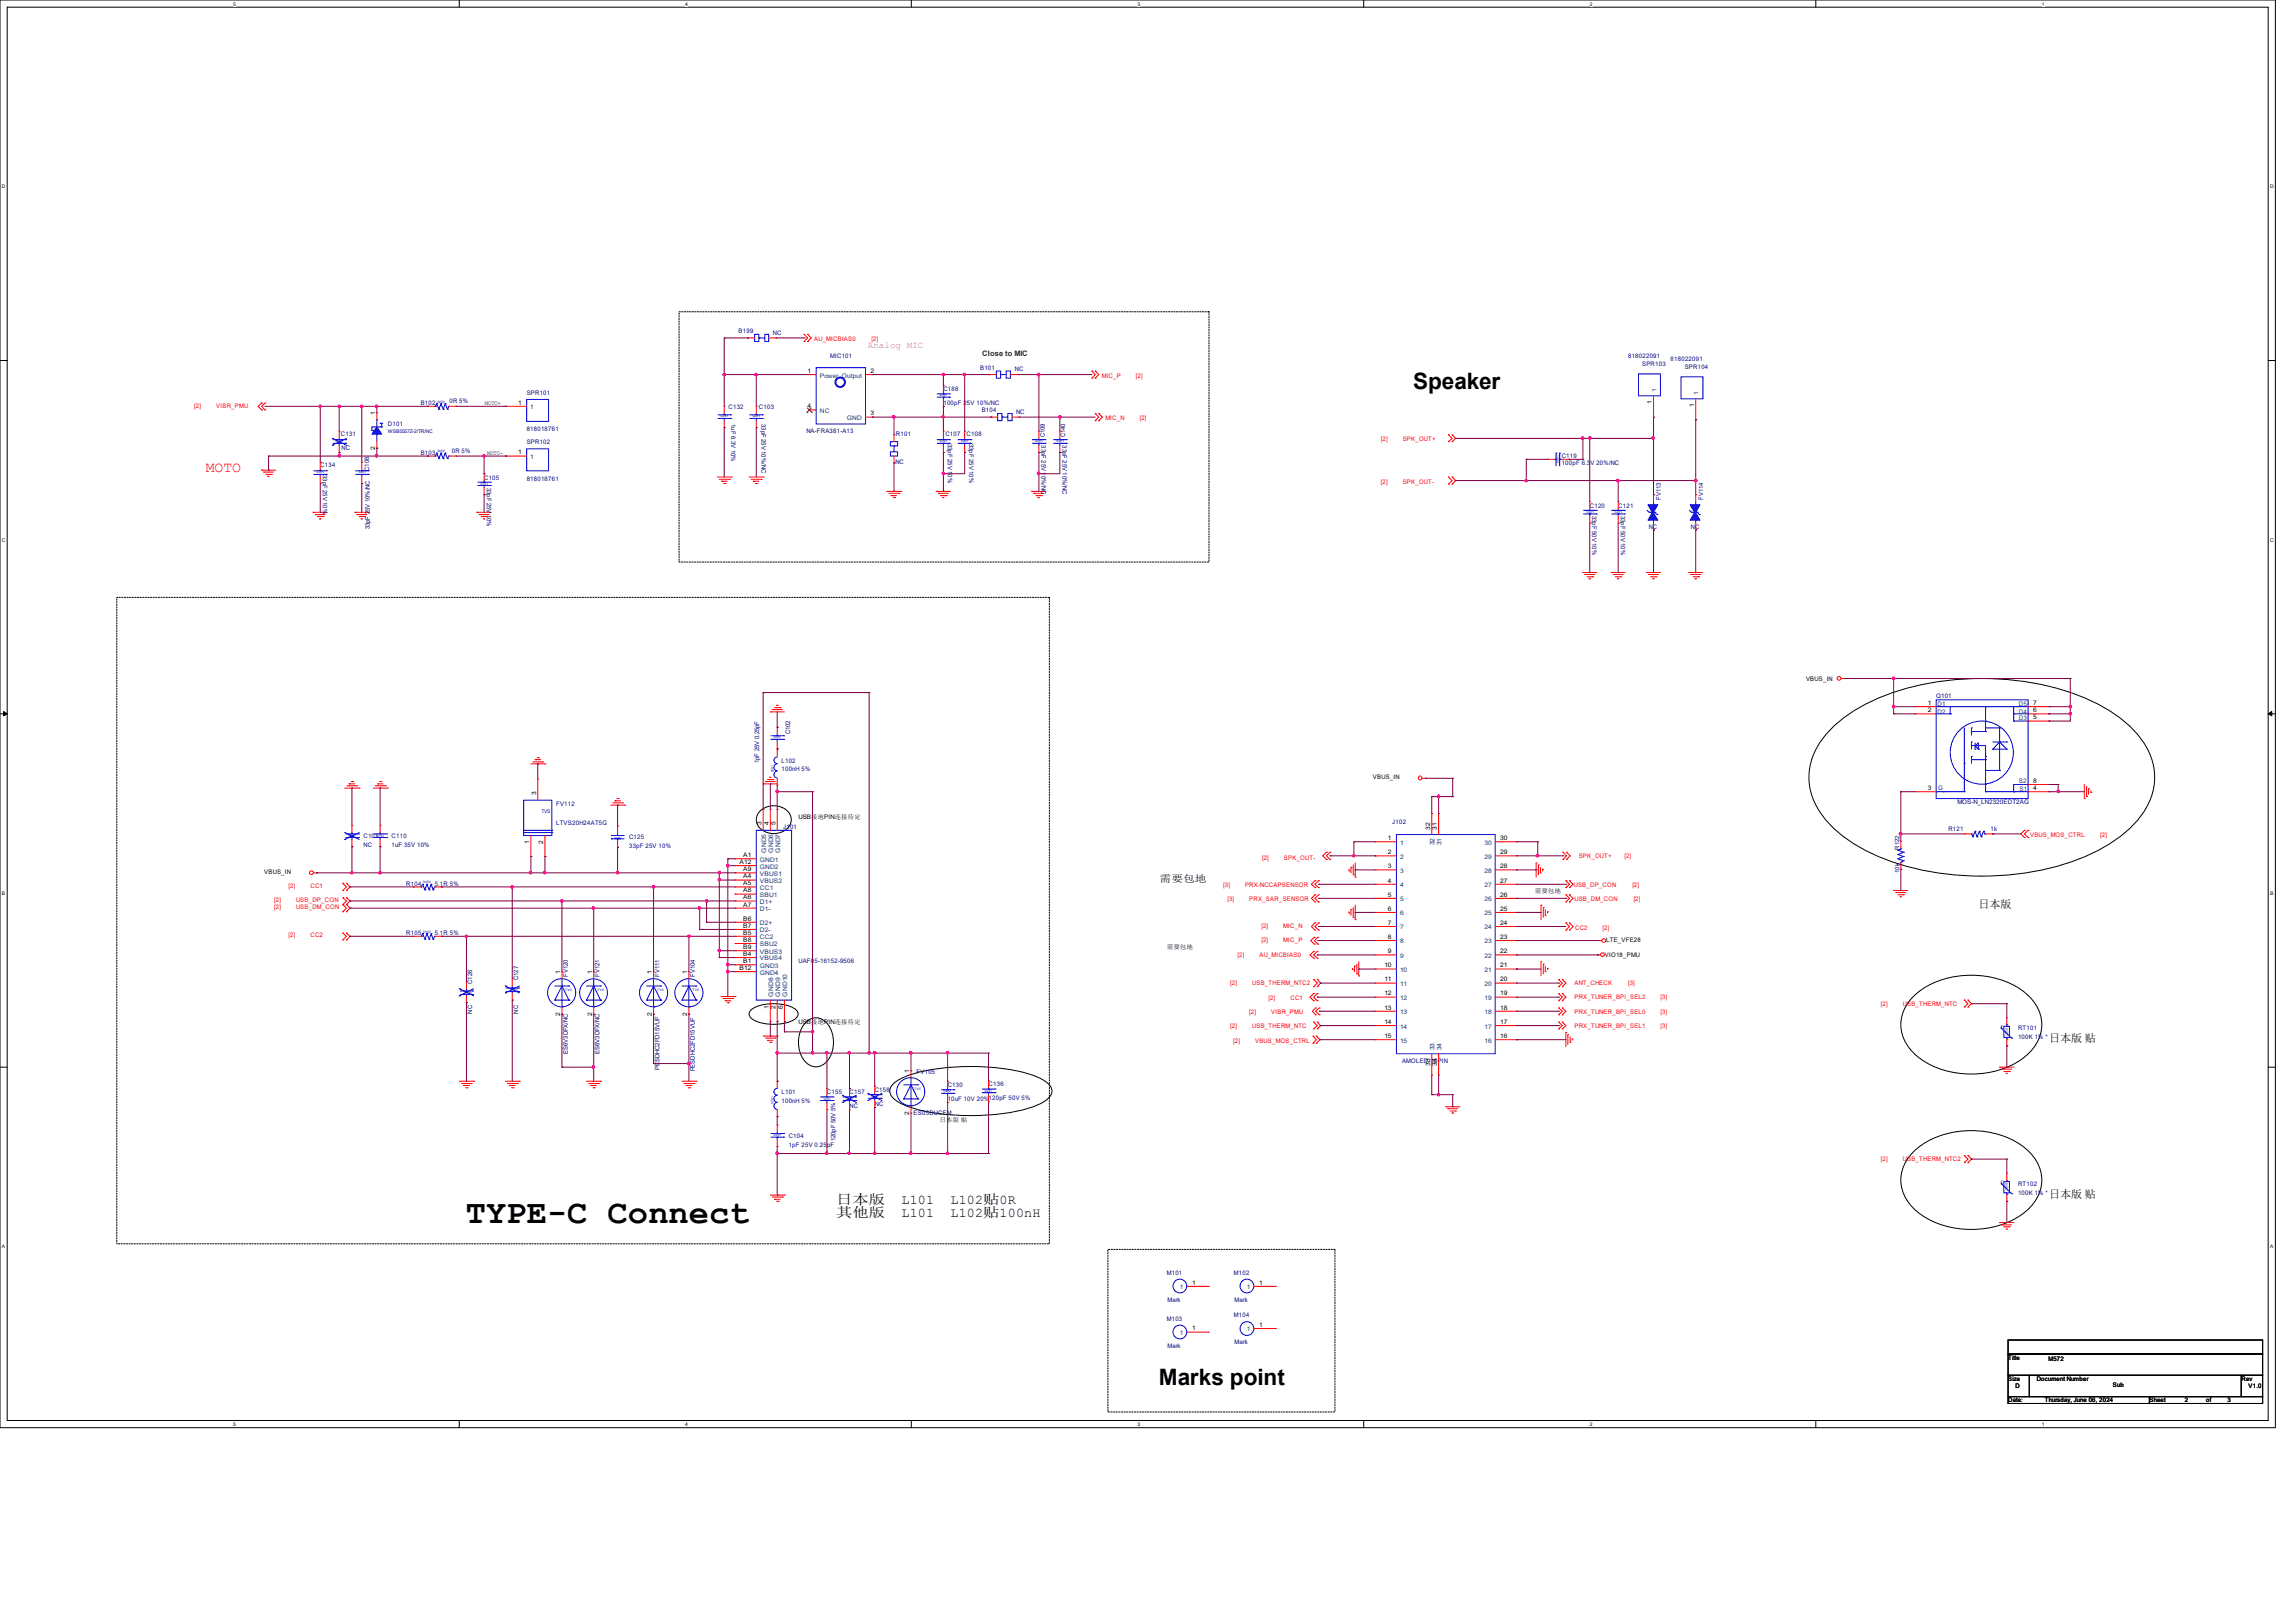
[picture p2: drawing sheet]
<svg xmlns="http://www.w3.org/2000/svg" width="297mm" height="210mm" viewBox="0 0 297 210" stroke-linecap="round" stroke-linejoin="round" font-family="sans-serif">
<defs><g id="words">
<text font-size="4.4" x="60.3" y="158.2">TYPE-C Connect</text>
<g font-size="2.9">
<text x="182.9" y="50.3">Speaker</text>
<text x="150" y="179.2">Marks point</text>
</g>
<text font-size="1.9" fill="#f00" x="26.6" y="61">MOTO</text>
<g font-size="1.7">
<text x="108.2" y="155.7">日本版</text>
<text x="116.7" y="155.7">L101</text>
<text x="123" y="155.7">L102贴0R</text>
<text x="108.2" y="157.5">其他版</text>
<text x="116.7" y="157.5">L101</text>
<text x="123" y="157.5">L102贴100nH</text>
</g>
<g font-size="1.4">
<text x="256" y="117.5">日本版</text>
<text x="265.2" y="134.9">日本版 贴</text>
<text x="265.2" y="155">日本版 贴</text>
</g>
<text font-size="1.3" x="150.1" y="114.1">需要包地</text>
<text font-size="1.2" fill="#f0f" x="112.3" y="45.1">Analog MIC</text>
<text font-size="1" fill="#008000" x="127.1" y="46.1">Close to MIC</text>
<g font-size=".8" fill="#000080">
<text x="95.6" y="43.1">B199</text>
<text x="100" y="43.3">NC</text>
<text x="107.4" y="46.3">MIC101</text>
<text x="126.8" y="47.9">B101</text>
<text x="210.7" y="46.3">818022091</text>
<text x="212.5" y="47.4">SPR103</text>
<text x="216.2" y="46.7">818022091</text>
<text x="218" y="47.8">SPR104</text>
<text x="54.4" y="52.4">B102</text>
<text x="58.2" y="52.2">0R 5%</text>
<text x="68.2" y="51.1">SPR101</text>
<text x="94.3" y="52.9">C132</text>
<text x="98.2" y="52.9">C103</text>
<text x="122.1" y="50.6">C188</text>
<text x="122.1" y="52.4">100pF 25V 10%/NC</text>
<text x="127" y="53.3">B104</text>
<text x="131.3" y="48">NC</text>
<text x="131.5" y="53.5">NC</text>
<text x="44.1" y="56.5">C131</text>
<text x="44.2" y="58.3">NC</text>
<text x="50.2" y="55.1">D101</text>
<text x="54.4" y="58.8">B103</text>
<text x="58.5" y="58.7">0R 5%</text>
<text x="68.2" y="55.8">818018761</text>
<text x="68.2" y="57.5">SPR102</text>
<text x="94.6" y="54.9" transform="rotate(90 94.6 54.9)">1uF 6.3V 10%</text>
<text x="98.5" y="54.9" transform="rotate(90 98.5 54.9)">33pF 25V 10%/NC</text>
<text x="104.4" y="56.1">NA-FRA381-A13</text>
<text x="116" y="56.4">R101</text>
<text x="122.3" y="56.4">C107</text>
<text x="122.7" y="57.4" transform="rotate(90 122.7 57.4)">33pF 25V 10%</text>
<text x="125.1" y="56.4">C108</text>
<text x="125.4" y="57.4" transform="rotate(90 125.4 57.4)">33pF 25V 10%</text>
<text x="134.8" y="57.6" transform="rotate(90 134.8 57.6)">33pF 25V 10%/NC</text>
<text x="135.2" y="56.6" transform="rotate(-90 135.2 56.6)">C109</text>
<text x="137.5" y="57.6" transform="rotate(90 137.5 57.6)">33pF 25V 10%/NC</text>
<text x="137.8" y="56.6" transform="rotate(-90 137.8 56.6)">C140</text>
<text x="202.1" y="59.3">C119</text>
<text x="41.4" y="60.4">C134</text>
<text x="41.8" y="61.5" transform="rotate(90 41.8 61.5)">33pF 25V 10%</text>
<text x="47.8" y="60.9" transform="rotate(-90 47.8 60.9)">C106</text>
<text x="62.7" y="62.1">C105</text>
<text x="63" y="63.1" transform="rotate(90 63 63.1)">33pF 25V 10%</text>
<text x="68.2" y="62.2">818018761</text>
<text x="115.9" y="60">NC</text>
<text x="202.1" y="60.2">100pF 6.3V 20%/NC</text>
<text x="205.8" y="65.7">C120</text>
<text x="209.4" y="65.7">C121</text>
<text x="214.9" y="64.7" transform="rotate(-90 214.9 64.7)">FV113</text>
<text x="220.4" y="64.7" transform="rotate(-90 220.4 64.7)">FV114</text>
<text x="47.9" y="68.5" transform="rotate(-90 47.9 68.5)">33pF 25V 10%/NC</text>
<text x="206.1" y="66.8" transform="rotate(90 206.1 66.8)">33pF 50V 10%</text>
<text x="209.8" y="66.8" transform="rotate(90 209.8 66.8)">33pF 50V 10%</text>
<text x="213.4" y="68.5">NC</text>
<text x="218.8" y="68.5">NC</text>
<text x="102.3" y="95" transform="rotate(-90 102.3 95)">C102</text>
<text x="250.6" y="90.4">Q101</text>
<text x="98.3" y="98.8" transform="rotate(-90 98.3 98.8)">1pF 25V 0.25pF</text>
<text x="101.1" y="98.7">L102</text>
<text x="101.1" y="99.8">100nH 5%</text>
<text x="72" y="104.3">FV112</text>
<text x="72" y="106.8">LTVS20H24AT5G</text>
<text x="101.4" y="107.2">J101</text>
<text x="180.2" y="106.7">J102</text>
<text x="252.1" y="107.6">R121</text>
<text x="253.3" y="104.1">MOS-N_LN2320EDT2AG</text>
<text x="257.6" y="107.5">1k</text>
<text x="47" y="108.5">C101</text>
<text x="47" y="109.6">NC</text>
<text x="50.7" y="108.5">C110</text>
<text x="50.7" y="109.6">1uF 35V 10%</text>
<text x="81.4" y="108.6">C125</text>
<text x="81.4" y="109.7">33pF 25V 10%</text>
<text x="245.8" y="113" transform="rotate(-90 245.8 113)">10k</text>
<text x="245.8" y="109.9" transform="rotate(-90 245.8 109.9)">R122</text>
<text x="52.6" y="114.6">R104</text>
<text x="56.3" y="114.6">5.1R 5%</text>
<text x="52.6" y="121">R105</text>
<text x="56.3" y="121">5.1R 5%</text>
<text x="103.3" y="124.7">UAF05-16152-9506</text>
<text x="61.1" y="131.2" transform="rotate(-90 61.1 131.2)">NC</text>
<text x="61.1" y="127.3" transform="rotate(-90 61.1 127.3)">C126</text>
<text x="67.1" y="131.2" transform="rotate(-90 67.1 131.2)">NC</text>
<text x="67.1" y="126.8" transform="rotate(-90 67.1 126.8)">C127</text>
<text x="73.5" y="126.4" transform="rotate(-90 73.5 126.4)">FV120</text>
<text x="77.6" y="126.4" transform="rotate(-90 77.6 126.4)">FV121</text>
<text x="85.3" y="126.4" transform="rotate(-90 85.3 126.4)">FV111</text>
<text x="89.9" y="126.4" transform="rotate(-90 89.9 126.4)">FV104</text>
<text x="73.5" y="136.4" transform="rotate(-90 73.5 136.4)">ES6V3DFX/NC</text>
<text x="77.6" y="136.4" transform="rotate(-90 77.6 136.4)">ES6V3DFX/NC</text>
<text x="181.4" y="137.5">AMOLED-30PIN</text>
<text x="261.2" y="133.3">RT101</text>
<text x="261.2" y="134.4">100K 1% *</text>
<text x="85.3" y="138.5" transform="rotate(-90 85.3 138.5)">PESDHC2FD15VUF</text>
<text x="89.9" y="138.6" transform="rotate(-90 89.9 138.6)">PESDHC2FD15VUF</text>
<text x="101.1" y="141.6">L101</text>
<text x="101.1" y="142.7">100nH 5%</text>
<text x="107" y="141.6">C155</text>
<text x="109.9" y="141.6">C157</text>
<text x="109.9" y="143.4">NC</text>
<text x="113.2" y="141.3">C158</text>
<text x="113.2" y="143.2">NC</text>
<text x="118.6" y="139">FV105</text>
<text x="122.6" y="140.7">C130</text>
<text x="122.6" y="142.5">10uF 10V 20%120pF 50V 5%</text>
<text x="127.9" y="140.6">C136</text>
<text x="102.1" y="147.3">C104</text>
<text x="102.1" y="148.4">1pF 25V 0.25pF</text>
<text x="108.1" y="147.7" transform="rotate(-90 108.1 147.7)">120pF 50V 5%</text>
<text x="118.2" y="144.2">ES05DUCFM</text>
<text x="261.2" y="153.5">RT102</text>
<text x="261.2" y="154.6">100K 1% *</text>
<text x="151" y="165">M101</text>
<text x="159.7" y="165">M102</text>
<text x="151" y="170.9">M103</text>
<text x="151.1" y="168.5">Mark</text>
<text x="159.7" y="170.5">M104</text>
<text x="159.8" y="168.5">Mark</text>
<text x="159.8" y="173.9">Mark</text>
<text x="151.1" y="174.4">Mark</text>
</g>
<g font-size=".8" fill="#f00">
<text x="105.4" y="44.1">AU_MICBIAS0</text>
<text x="112.8" y="44.1">[2]</text>
<text x="25.1" y="52.8">[2]</text>
<text x="28" y="52.8">VIBR_PMU</text>
<text x="142.6" y="48.9">MIC_P</text>
<text x="147" y="48.9">[2]</text>
<text x="143.1" y="54.4">MIC_N</text>
<text x="147.5" y="54.4">[2]</text>
<text x="178.7" y="57.1">[2]</text>
<text x="181.5" y="57.1">SPK_OUT+</text>
<text x="178.7" y="62.6">[2]</text>
<text x="181.5" y="62.6">SPK_OUT-</text>
<text x="163.3" y="111.3">[2]</text>
<text x="166.2" y="111.3">SPK_OUT-</text>
<text x="204.3" y="111">SPK_OUT+</text>
<text x="210.2" y="111">[2]</text>
<text x="262.7" y="108.3">VBUS_MOS_CTRL</text>
<text x="271.8" y="108.3">[2]</text>
<text x="35.5" y="116.7">[2]</text>
<text x="35.5" y="117.6">[2]</text>
<text x="37.3" y="114.9">[2]</text>
<text x="38.3" y="116.7">USB_DP_CON</text>
<text x="38.3" y="117.6">USB_DM_CON</text>
<text x="40.2" y="114.9">CC1</text>
<text x="158.3" y="114.7">[3]</text>
<text x="158.8" y="116.5">[3]</text>
<text x="161.1" y="114.7">PRX-NCCAPSENSOR</text>
<text x="161.7" y="116.5">PRX_SAR_SENSOR</text>
<text x="203.7" y="114.7">USB_DP_CON</text>
<text x="203.8" y="116.6">USB_DM_CON</text>
<text x="211.3" y="114.7">[2]</text>
<text x="211.4" y="116.6">[2]</text>
<text x="37.3" y="121.3">[2]</text>
<text x="40.2" y="121.3">CC2</text>
<text x="160.2" y="123.8">[2]</text>
<text x="163" y="123.8">AU_MICBIAS0</text>
<text x="163.2" y="120.1">[2]</text>
<text x="163.2" y="121.9">[2]</text>
<text x="166.1" y="120.1">MIC_N</text>
<text x="166.1" y="121.9">MIC_P</text>
<text x="203.8" y="120.3">CC2</text>
<text x="207.4" y="120.3">[2]</text>
<text x="159.2" y="127.5">[2]</text>
<text x="161.7" y="131.3">[2]</text>
<text x="162.1" y="127.5">USB_THERM_NTC2</text>
<text x="164.2" y="129.5">[2]</text>
<text x="164.5" y="131.3">VIBR_PMU</text>
<text x="167" y="129.5">CC1</text>
<text x="203.8" y="127.5">ANT_CHECK</text>
<text x="203.8" y="129.3">PRX_TUNER_BPI_SEL2</text>
<text x="203.8" y="131.2">PRX_TUNER_BPI_SEL0</text>
<text x="210.7" y="127.5">[3]</text>
<text x="214.9" y="129.3">[3]</text>
<text x="214.9" y="131.2">[3]</text>
<text x="243.4" y="130.2">[2]</text>
<text x="246.3" y="130.2">USB_THERM_NTC</text>
<text x="159.2" y="133">[2]</text>
<text x="159.6" y="134.9">[2]</text>
<text x="162.1" y="133">USB_THERM_NTC</text>
<text x="162.4" y="134.9">VBUS_MOS_CTRL</text>
<text x="203.8" y="133">PRX_TUNER_BPI_SEL1</text>
<text x="214.9" y="133">[3]</text>
<text x="243.4" y="150.3">[2]</text>
<text x="246.3" y="150.3">USB_THERM_NTC2</text>
</g>
<g font-size=".8">
<text x="48.6" y="53.7" transform="rotate(-90 48.6 53.7)">1</text>
<text x="62.7" y="52.4">MOTO+</text>
<text x="67.1" y="52.4">1</text>
<text x="104.5" y="48.3">1</text>
<text x="104.5" y="52.8">4</text>
<text x="112.7" y="48.3">2</text>
<text x="112.7" y="53.8">3</text>
<text x="213.8" y="52.3" transform="rotate(-90 213.8 52.3)">1</text>
<text x="219.2" y="52.7" transform="rotate(-90 219.2 52.7)">1</text>
<text x="48.6" y="58.2" transform="rotate(-90 48.6 58.2)">2</text>
<text x="63" y="58.8">MOTO-</text>
<text x="67.1" y="58.8">1</text>
<text x="233.7" y="88.1">VBUS_IN</text>
<text x="249.5" y="92.2">2</text>
<text x="249.5" y="91.2">1</text>
<text x="263.1" y="91.2">7</text>
<text x="263.1" y="92.2">6</text>
<text x="263.1" y="93.1">5</text>
<text x="177.7" y="100.8">VBUS_IN</text>
<text x="263.1" y="101.3">8</text>
<text x="69.4" y="102.9" transform="rotate(-90 69.4 102.9)">3</text>
<text x="98.5" y="106.8" transform="rotate(-90 98.5 106.8)">3</text>
<text x="99.5" y="106.8" transform="rotate(-90 99.5 106.8)">4</text>
<text x="100.4" y="106.8" transform="rotate(-90 100.4 106.8)">5</text>
<text x="103.3" y="105.9">USB接地PIN连接待定</text>
<text x="185.1" y="107.4" transform="rotate(-90 185.1 107.4)">32</text>
<text x="186" y="107.4" transform="rotate(-90 186 107.4)">31</text>
<text x="249.5" y="102.2">3</text>
<text x="263.1" y="102.2">4</text>
<text x="34.2" y="113.1">VBUS_IN</text>
<text x="68.5" y="109.2" transform="rotate(-90 68.5 109.2)">1</text>
<text x="70.3" y="109.2" transform="rotate(-90 70.3 109.2)">2</text>
<text x="95.7" y="111.8">A12</text>
<text x="96.2" y="110.9">A1</text>
<text x="96.2" y="112.7">A9</text>
<text x="96.2" y="113.7">A4</text>
<text x="179.6" y="108.7">1</text>
<text x="179.6" y="110.5">2</text>
<text x="179.6" y="112.3">3</text>
<text x="194.1" y="112.3">28</text>
<text x="194.1" y="110.5">29</text>
<text x="194.1" y="108.7">30</text>
<text x="96.2" y="114.5">A5</text>
<text x="96.2" y="116.4">A6</text>
<text x="96.2" y="117.3">A7</text>
<text x="96.2" y="119.1">B6</text>
<text x="96.2" y="115.5">A8</text>
<text x="179.6" y="114.2">4</text>
<text x="179.6" y="116">5</text>
<text x="179.6" y="117.9">6</text>
<text x="179.6" y="119.7">7</text>
<text x="194.1" y="119.7">24</text>
<text x="194.1" y="117.9">25</text>
<text x="194.1" y="116">26</text>
<text x="194.1" y="114.2">27</text>
<text x="198.6" y="115.5">需要包地</text>
<text x="95.7" y="125.5">B12</text>
<text x="96.2" y="120.9">B5</text>
<text x="96.2" y="120.1">B7</text>
<text x="96.2" y="124.6">B1</text>
<text x="96.2" y="121.9">B8</text>
<text x="96.2" y="122.8">B9</text>
<text x="96.2" y="123.7">B4</text>
<text x="151" y="122.9">需要包地</text>
<text x="179.2" y="125.2">10</text>
<text x="179.6" y="121.5">8</text>
<text x="179.6" y="123.4">9</text>
<text x="194.1" y="125.2">21</text>
<text x="194.1" y="123.4">22</text>
<text x="194.1" y="121.5">23</text>
<text x="207.7" y="123.8">VIO18_PMU</text>
<text x="207.9" y="121.9">LTE_VFE28</text>
<text x="72.5" y="131.4" transform="rotate(-90 72.5 131.4)">2</text>
<text x="72.5" y="126" transform="rotate(-90 72.5 126)">1</text>
<text x="76.6" y="131.4" transform="rotate(-90 76.6 131.4)">2</text>
<text x="76.6" y="126" transform="rotate(-90 76.6 126)">1</text>
<text x="84.4" y="131.4" transform="rotate(-90 84.4 131.4)">2</text>
<text x="84.4" y="126" transform="rotate(-90 84.4 126)">1</text>
<text x="88.9" y="131.4" transform="rotate(-90 88.9 131.4)">2</text>
<text x="88.9" y="126" transform="rotate(-90 88.9 126)">1</text>
<text x="99.5" y="130.5" transform="rotate(-90 99.5 130.5)">1</text>
<text x="100.4" y="130.5" transform="rotate(-90 100.4 130.5)">2</text>
<text x="101.3" y="130.5" transform="rotate(-90 101.3 130.5)">6</text>
<text x="179.2" y="127">11</text>
<text x="179.2" y="128.8">12</text>
<text x="179.2" y="130.6">13</text>
<text x="194.1" y="130.6">18</text>
<text x="194.1" y="128.8">19</text>
<text x="194.1" y="127">20</text>
<text x="103.3" y="132.5">USB接地PIN连接待定</text>
<text x="179.2" y="132.5">14</text>
<text x="179.2" y="134.3">15</text>
<text x="185.1" y="137.9" transform="rotate(-90 185.1 137.9)">33</text>
<text x="186" y="137.9" transform="rotate(-90 186 137.9)">34</text>
<text x="194.1" y="134.3">16</text>
<text x="194.1" y="132.5">17</text>
<text x="117.7" y="138.8" transform="rotate(-90 117.7 138.8)">1</text>
<text x="117.7" y="144.2" transform="rotate(-90 117.7 144.2)">2</text>
<text x="121.6" y="145.2">日本版 贴</text>
<text x="154.3" y="166.2">1</text>
<text x="162.9" y="166.2">1</text>
<text x="154.3" y="172.2">1</text>
<text x="162.9" y="171.7">1</text>
<text x="259.9" y="176">Title</text>
<text x="259.9" y="178.7">Size</text>
<text x="260.8" y="179.6">D</text>
<text x="263.6" y="178.7">Document Number</text>
<text x="265.1" y="176.1">M572</text>
<text x="273.4" y="179.5">Sub</text>
<text x="290.1" y="178.7">Rev</text>
<text x="291" y="179.6">V1.0</text>
<text x="259.9" y="181.5">Date:</text>
<text x="264.6" y="181.5">Thursday, June 06, 2024</text>
<text x="278.2" y="181.5">Sheet</text>
<text x="282.8" y="181.5">2</text>
<text x="285.5" y="181.5">of</text>
<text x="288.3" y="181.5">3</text>
</g>
<g font-size=".8" fill="#004080">
<text x="68.6" y="53">1</text>
<text x="106.1" y="48.9">Power Output</text>
<text x="106.1" y="53.4">NC</text>
<text x="214.4" y="50.8" transform="rotate(-90 214.4 50.8)">1</text>
<text x="219.8" y="51.1" transform="rotate(-90 219.8 51.1)">1</text>
<text x="68.6" y="59.4">1</text>
<text x="109.6" y="54.4">GND</text>
<text x="250.7" y="92.3">D2</text>
<text x="250.7" y="91.4">D1</text>
<text x="261.3" y="91.3">D5</text>
<text x="261.3" y="92.3">D4</text>
<text x="261.3" y="93.1">D3</text>
<text x="261.3" y="101.3">S2</text>
<text x="250.8" y="102.2">G</text>
<text x="261.4" y="102.4">S1</text>
<text x="98.3" y="111.5">GND1</text>
<text x="98.3" y="112.4">GND2</text>
<text x="98.3" y="113.3">VBUS1</text>
<text x="99.1" y="110.3" transform="rotate(-90 99.1 110.3)">GND5</text>
<text x="100.1" y="110.3" transform="rotate(-90 100.1 110.3)">GND6</text>
<text x="101" y="110.3" transform="rotate(-90 101 110.3)">GND7</text>
<text x="181.2" y="109.3">1</text>
<text x="181.2" y="111.1">2</text>
<text x="181.2" y="112.9">3</text>
<text x="185.7" y="109.4" transform="rotate(-90 185.7 109.4)">32</text>
<text x="186.6" y="109.4" transform="rotate(-90 186.6 109.4)">31</text>
<text x="192.1" y="112.9">28</text>
<text x="192.1" y="111.1">29</text>
<text x="192.1" y="109.3">30</text>
<text x="98.3" y="115.1">CC1</text>
<text x="98.3" y="117">D1+</text>
<text x="98.3" y="117.9">D1-</text>
<text x="98.3" y="119.7">D2+</text>
<text x="98.3" y="116.1">SBU1</text>
<text x="98.3" y="114.3">VBUS2</text>
<text x="181.2" y="114.8">4</text>
<text x="181.2" y="116.6">5</text>
<text x="181.2" y="118.4">6</text>
<text x="192.1" y="118.4">25</text>
<text x="192.1" y="116.6">26</text>
<text x="192.1" y="114.8">27</text>
<text x="98.3" y="121.5">CC2</text>
<text x="98.3" y="120.6">D2-</text>
<text x="98.3" y="125.2">GND3</text>
<text x="98.3" y="122.5">SBU2</text>
<text x="98.3" y="123.4">VBUS3</text>
<text x="98.3" y="124.3">VBUS4</text>
<text x="181.2" y="120.3">7</text>
<text x="181.2" y="122.1">8</text>
<text x="181.2" y="123.9">9</text>
<text x="181.2" y="125.8">10</text>
<text x="192.1" y="125.8">21</text>
<text x="192.1" y="123.9">22</text>
<text x="192.1" y="122.1">23</text>
<text x="192.1" y="120.3">24</text>
<text x="98.3" y="126.1">GND4</text>
<text x="100.1" y="129" transform="rotate(-90 100.1 129)">GND8</text>
<text x="101" y="129" transform="rotate(-90 101 129)">GND9</text>
<text x="101.9" y="129" transform="rotate(-90 101.9 129)">GND10</text>
<text x="181.2" y="127.6">11</text>
<text x="181.2" y="129.4">12</text>
<text x="181.2" y="131.2">13</text>
<text x="192.1" y="131.2">18</text>
<text x="192.1" y="129.4">19</text>
<text x="192.1" y="127.6">20</text>
<text x="181.2" y="133.1">14</text>
<text x="181.2" y="134.9">15</text>
<text x="185.7" y="135.9" transform="rotate(-90 185.7 135.9)">33</text>
<text x="186.6" y="135.9" transform="rotate(-90 186.6 135.9)">34</text>
<text x="192.1" y="134.9">16</text>
<text x="192.1" y="133.1">17</text>
<text x="152.7" y="166.8">1</text>
<text x="161.4" y="166.8">1</text>
<text x="152.7" y="172.8">1</text>
<text x="161.4" y="172.3">1</text>
</g>
<g font-size=".6">
<text x="30.2" y=".7">5</text>
<text x="88.7" y=".7">4</text>
<text x="147.2" y=".7">3</text>
<text x="205.7" y=".7">2</text>
<text x="264.2" y=".7">1</text>
<text x=".3" y="24.4">D</text>
<text x="293.8" y="24.4">D</text>
<text x=".3" y="70.1">C</text>
<text x="293.8" y="70.1">C</text>
<text x=".3" y="115.8">B</text>
<text x="293.8" y="115.8">B</text>
<text x=".3" y="161.5">A</text>
<text x="293.8" y="161.5">A</text>
<text x="30.2" y="184.5">5</text>
<text x="88.7" y="184.5">4</text>
<text x="147.2" y="184.5">3</text>
<text x="205.7" y="184.5">2</text>
<text x="264.2" y="184.5">1</text>
</g>
<text font-size=".6" fill="#000080" x="50.2" y="56">WSB5557Z-2/TR/NC</text>
<text font-size=".6" fill="#00f" x="70.1" y="105.2">TVS</text>
<g font-size=".4" fill="#00f">
<text x="56.6" y="52.1">0402</text>
<text x="121.6" y="51.3">0201</text>
<text x="43.4" y="57.2">0201</text>
<text x="56.6" y="58.5">0402</text>
<text x="93.3" y="54">0201</text>
<text x="97.4" y="54">0201</text>
<text x="121.6" y="57.2">0201</text>
<text x="124.4" y="57.2">0201</text>
<text x="134" y="57.2">0201</text>
<text x="136.7" y="57.2">0201</text>
<text x="201.7" y="59.9" transform="rotate(-90 201.7 59.9)">0201</text>
<text x="41" y="61.3">0201</text>
<text x="46.4" y="61.3">0201</text>
<text x="62.2" y="62.7">0201</text>
<text x="205.3" y="66.4">0201</text>
<text x="209" y="66.4">0201</text>
<text x="100.2" y="95.5">0201</text>
<text x="100.1" y="100" transform="rotate(-90 100.1 100)">0201</text>
<text x="45.1" y="108.2">0201</text>
<text x="48.7" y="108.2">0402</text>
<text x="80.4" y="108.3" transform="rotate(-180 80.4 108.3)">0201</text>
<text x="54.8" y="114.3">0402</text>
<text x="54.8" y="120.7">0402</text>
<text x="61.1" y="128.4" transform="rotate(-180 61.1 128.4)">0201</text>
<text x="67.1" y="128" transform="rotate(-180 67.1 128)">0201</text>
<text x="73.2" y="128.3">TVS</text>
<text x="77.3" y="128.3">TVS</text>
<text x="85" y="128.3">TVS</text>
<text x="89.6" y="128.3">TVS</text>
<text x="259.6" y="133" transform="rotate(90 259.6 133)">0201</text>
<text x="100.1" y="142.8" transform="rotate(-90 100.1 142.8)">0201</text>
<text x="106.6" y="142.3">0201</text>
<text x="109.5" y="142.3">0201</text>
<text x="112.8" y="142">0201</text>
<text x="118.3" y="141.1">TVS</text>
<text x="122.1" y="141.4">0402</text>
<text x="127.5" y="141.3">0201</text>
<text x="100.2" y="147">0201</text>
<text x="259.6" y="153.1" transform="rotate(90 259.6 153.1)">0201</text>
</g>
<g font-size=".3" fill="#00f">
<text x="259" y="132.6" transform="rotate(90 259 132.6)">T</text>
<text x="259" y="152.7" transform="rotate(90 259 152.7)">T</text>
</g>
</g></defs>
<path d="M0 0h294.5v184.7h-294.5zM.9 .9h292.6v182.9h-292.6z" fill="none" stroke="#000" stroke-width=".13"/>
<g fill="#fff">
<path d="M30.2 .1h.3v.7h-.3z"/>
<path d="M30.2 183.9h.3v.8h-.3z"/>
</g>
<path d="M59.4 0v.9M59.4 183.8v.9" fill="none" stroke="#000" stroke-width=".13"/>
<g fill="#fff">
<path d="M88.7 .1h.3v.7h-.3z"/>
<path d="M88.7 183.9h.3v.8h-.3z"/>
</g>
<path d="M117.9 0v.9M117.9 183.8v.9" fill="none" stroke="#000" stroke-width=".13"/>
<g fill="#fff">
<path d="M147.2 .1h.3v.7h-.3z"/>
<path d="M147.2 183.9h.3v.8h-.3z"/>
</g>
<path d="M176.5 0v.9M176.5 183.8v.9" fill="none" stroke="#000" stroke-width=".13"/>
<g fill="#fff">
<path d="M205.7 .1h.4v.7h-.4z"/>
<path d="M205.7 183.9h.4v.8h-.4z"/>
</g>
<path d="M235 0v.9M235 183.8v.9" fill="none" stroke="#000" stroke-width=".13"/>
<g fill="#fff">
<path d="M264.2 .1h.4v.7h-.4z"/>
<path d="M264.2 183.9h.4v.8h-.4z"/>
<path d="M.3 23.8h.4v.7h-.4z"/>
<path d="M293.8 23.8h.5v.7h-.5z"/>
<path d="M.3 69.5h.4v.7h-.4z"/>
<path d="M293.8 69.5h.5v.7h-.5z"/>
</g>
<path d="M0 46.7h.9M293.5 46.7h1" fill="none" stroke="#000" stroke-width=".13"/>
<g fill="#fff">
<path d="M.3 115.2h.4v.8h-.4z"/>
<path d="M293.8 115.2h.4v.8h-.4z"/>
</g>
<path d="M0 92.4h.9M293.5 92.4h1" fill="none" stroke="#000" stroke-width=".13"/>
<path d="M.5 92.1l.4 .3-.4 .2zM293.5 92.4l.5-.3v.5z" fill="#000" stroke="#000" stroke-width=".13"/>
<g fill="#fff">
<path d="M.3 161h.3v.7h-.3z"/>
<path d="M293.8 161h.4v.7h-.4z"/>
</g>
<g fill="none" stroke="#000" stroke-width=".13">
<path d="M87.9 40.3h68.6v32.4h-68.6zM15.1 77.3h120.7v83.7h-120.7zM237.5 93.8a25.2 25.2 0 0 1 12.7-5.5 36.4 36.4 0 0 1 19.8 2.1 16.9 16.9 0 0 1 7.3 5.5 8 8 0 0 1-.9 10.5 20.5 20.5 0 0 1-9.8 5.6 36.8 36.8 0 0 1-23.7-1.2 16.9 16.9 0 0 1-7.2-5.5 8 8 0 0 1 .8-10.5zM98.5 104.8a2.51 2.51 0 0 1 3.8 .8 1.8 1.8 0 0 1-1.6 2.2 2.38 2.38 0 0 1-2.7-1.3 1.56 1.56 0 0 1 .5-1.7zM0 138.1h.9M97.3 130.6a5.8 5.8 0 0 1 5.7 0 .69 .69 0 0 1 0 1.2 5.8 5.8 0 0 1-5.7 0 .69 .69 0 0 1 0-1.2zM104.2 132.4a1.86 1.86 0 0 1 3.2 .5 3.9 3.9 0 0 1-.8 4.8 1.88 1.88 0 0 1-2.8-.8 4.1 4.1 0 0 1 .4-4.5zM247.9 128.7a11.8 11.8 0 0 1 11.8-1.6 7 7 0 0 1 4.5 4.6 5.3 5.3 0 0 1-2.6 5.4 12 12 0 0 1-12.9 0 5.2 5.2 0 0 1-2.4-6.2l.4-.8 .5-.7zM293.5 138.1h1M115.6 140.3a10.9 10.9 0 0 1 5.6-2 29.9 29.9 0 0 1 12.4 .8 4.2 4.2 0 0 1 2.4 1.6 1.42 1.42 0 0 1-.8 1.8 15.6 15.6 0 0 1-6.5 1.7 28.6 28.6 0 0 1-11-.9 4.2 4.2 0 0 1-2.4-1.6l-.2-.5 .2-.5zM247.9 148.8a11.8 11.8 0 0 1 11.8-1.6 7 7 0 0 1 4.5 4.6 5.3 5.3 0 0 1-2.6 5.4 12 12 0 0 1-12.9 0 5.2 5.2 0 0 1-2.4-6.2l.4-.8 .5-.7zM143.4 161.7h29.4v21h-29.4z"/>
<path d="M259.9 173.4h32.9v1.8h-32.9zM259.9 175.2h32.9v2.8h-32.9zM259.9 178h2.7v2.7h-2.7zM262.6 178h27.5v2.7h-27.5zM290.1 178h2.7v2.7h-2.7zM259.9 180.7h18.3v.9h-18.3zM278.2 180.7h14.6v.9h-14.6z"/>
</g>
<g fill="none" stroke="#f00" stroke-width=".13">
<path d="M33.9 52.2h.1M33.9 53h.1M33.9 52.2l-.5 .4 .5 .4M34.3 52.2h.1M34.3 53h.1M34.3 52.2l-.4 .4 .4 .4M41.4 59.8h.1M41.4 59.8v.9M43.9 55.8h.1M43.9 58.5h.1M43.9 55.8v.9M43.9 57.6v.9"/>
<path d="M46.8 59.8h.1M46.8 59.8v.9M48.8 58h.1M48.8 53.4h.1M48.8 53.4v.9M48.8 57.1v.9M55.3 59h.1M55.3 52.6h.1M55.3 59h1M55.3 52.6h1M58.1 59h.9M58.1 52.6h.9"/>
<path d="M59 59h.1M59 52.6h.1M65.4 52.6h.1M65.4 59h.1M65.4 59h2.8M65.4 52.6h2.8M93.7 52.6h.1M93.7 55.3h.1M93.7 52.6v.9M93.7 54.4v.9M96.8 43.7h.1M96.8 43.7h.9"/>
<path d="M97.9 52.6h.1M97.9 55.3h.1M97.9 52.6v.9M97.9 54.4v.9M99.5 43.7h.9M100.4 43.7h.1M104.1 43.3h.1M104.1 44.2h.1M104.1 43.3l.4 .4-.4 .5M104.5 43.3h.1M104.5 44.2h.1M104.5 43.3l.5 .4-.5 .5"/>
<path d="M104.7 48.5h.1M104.7 53h.1M104.7 48.5h.9M104.7 53h.9M112 48.5h.9M112 54h.9M112.9 48.5h.1M112.9 54h.1M115.7 59.9h.1M115.7 56.3h.1M115.7 56.3v.8M115.7 59v.9"/>
<path d="M122.1 55.8h.1M122.1 58.5h.1M122.1 49.9h.1M122.1 52.6h.1M122.1 49.9v.9M122.1 51.7v.9M122.1 55.8v.9M122.1 57.6v.9M124.8 55.8h.1M124.8 58.5h.1M124.8 55.8v.9M124.8 57.6v.9"/>
<path d="M128 48.5h.1M128 48.5h.9M128.2 54h.1M128.2 54h.9M130.8 48.5h.9M131 54h.9M131.7 48.5h.1M131.9 54h.1M134.5 55.8h.1M134.5 58.5h.1M134.5 55.8v.9M134.5 57.6v.9"/>
<path d="M137.2 55.8h.1M137.2 58.5h.1M137.2 55.8v.9M137.2 57.6v.9M141.3 48h.1M141.3 48.9h.1M141.3 48l.4 .5-.4 .4M141.7 53.5h.1M141.7 54.4h.1M141.7 48h.1M141.7 48.9h.1M141.7 53.5l.5 .5-.5 .4"/>
<path d="M141.7 48l.5 .5-.5 .4M142.2 53.5h.1M142.2 54.4h.1M142.2 53.5l.5 .5-.5 .4M187.5 56.3h.1M187.5 57.1h.1M187.5 56.3l.4 .4-.4 .4M187.9 57.1h.1M187.9 56.3h.1M187.9 56.3l.5 .4-.5 .4M200.3 59.4h.1M200.3 59.4h.9"/>
<path d="M202.1 59.4h.9M203 59.4h.1M214 54h.1M214 51.2v2.8M219.5 54.3h.1M219.5 51.6v2.7M33.9 60.8h.1M33.9 60.8h1.8M34.1 61.1h.1M34.1 61.1h1.3M34.4 61.4h.7M34.7 61.6h.1"/>
<path d="M35.1 61.4h.1M40.5 66.3h.1M40.5 66.3h1.8M40.8 66.6h.1M40.8 66.6h1.3M41.1 66.8h.7M41.4 67.1h.1M41.4 62.6h.1M41.4 61.6v1M41.8 66.8h.1M45.9 66.3h.1M45.9 66.3h1.9"/>
<path d="M46.2 66.6h.1M46.2 66.6h1.3M46.5 66.8h.7M46.7 67.1h.1M46.7 67.1h.2M46.8 62.6h.1M46.8 61.6v1M47.2 66.8h.1M61.7 66.3h.1M61.7 66.3h1.9M62 66.6h.1M62 66.6h1.3"/>
<path d="M62.3 66.8h.7M62.6 67.1h.1M62.7 61.3h.1M62.7 64h.1M62.7 61.3v.9M62.7 63.1v.9M63 66.8h.1M92.8 61.7h1.9M93.1 62h1.3M93.4 62.3h.1M93.4 62.3h.7M93.6 62.6h.3"/>
<path d="M93.9 62.6h.1M94.4 62h.1M94.7 61.7h.1M96.9 61.7h1.9M97.2 62h1.3M97.5 62.3h.1M97.5 62.3h.7M97.7 62.6h.3M98 62.6h.1M98.5 62h.1M98.8 61.7h.1M114.8 63.6h1.8"/>
<path d="M115.1 63.8h1.2M115.3 64.1h.1M115.3 64.1h.7M115.6 64.4h.2M115.8 64.4h.1M116.3 63.8h.1M116.6 63.6h.1M121.2 63.6h.1M121.2 63.6h1.8M121.5 63.8h.1M121.5 63.8h1.2M121.7 64.1h.8"/>
<path d="M122 64.4h.1M122 64.4h.2M122.5 64.1h.1M133.5 63.6h.1M133.5 63.6h1.8M133.8 63.8h.1M133.8 63.8h1.3M134.1 64.1h.7M134.3 64.4h.1M134.3 64.4h.2M134.8 64.1h.1M187.5 61.7h.1"/>
<path d="M187.5 62.7h.1M187.5 61.7l.4 .5-.4 .5M187.9 62.7h.1M187.9 61.7h.1M187.9 61.7l.5 .5-.5 .5M204.9 74.1h.1M204.9 74.1h1.8M205.1 74.3h.1M205.1 74.3h1.3M205.4 74.6h.7M205.7 74.9h.1M205.7 74.9h.2"/>
<path d="M205.7 64.9h.1M205.7 67.7h.1M205.7 64.9v1M205.7 66.8v.9M206.1 74.6h.1M208.5 74.1h.1M208.5 74.1h1.8M208.8 74.3h.1M208.8 74.3h1.3M209 74.6h.8M209.3 74.9h.1M209.3 74.9h.2"/>
<path d="M209.4 64.9h.1M209.4 67.7h.1M209.4 64.9v1M209.4 66.8v.9M209.8 74.6h.1M213.1 74.1h.1M213.1 74.1h1.8M213.4 74.3h.1M213.4 74.3h1.2M213.6 74.6h.7M213.9 74.9h.1M213.9 74.9h.2"/>
<path d="M214 64h.1M214 68.6h.1M214 64v.9M214 67.7v.9M214.3 74.6h.1M218.6 74.1h.1M218.6 74.1h1.8M218.8 74.3h.1M218.8 74.3h1.3M219.1 74.6h.7M219.4 74.9h.1M219.4 74.9h.2"/>
<path d="M219.5 64h.1M219.5 68.6h.1M219.5 64v.9M219.5 67.7v.9M219.8 74.6h.1M68.7 98.8h1.8M69 98.6h1.2M69.3 98.3h.1M69.3 98.3h.7M69.5 98h.2M69.7 98h.1M70.2 98.6h.1"/>
<path d="M70.5 98.8h.1M99.7 92.1h.1M99.7 92.1h1.8M99.9 91.8h.1M99.9 91.8h1.4M100.2 91.6h.8M100.5 91.3h.1M100.5 91.3h.2M100.6 94.1h.1M100.6 96.9h.1M100.6 97h.1M100.6 94.1v.9"/>
<path d="M100.6 95.9v1M100.6 97v1M101 91.6h.1M238.3 87.8h.4M238.7 87.8h.1M247.8 92.4h.1M247.8 91.4h.1M247.8 91.4h2.8M247.8 92.4h2.8M262.5 91.4h2.7M262.5 92.4h2.7M262.5 93.3h2.7"/>
<path d="M265.2 91.4h.1M265.2 92.4h.1M265.2 93.3h.1M40.6 112.9h.4M41 112.9h.1M44.4 114.3h.1M44.4 115.2h.1M44.4 116.2h.1M44.4 117.1h.1M44.4 118h.1M44.4 114.3l.4 .5-.4 .4M44.4 116.2l.4 .4-.4 .5"/>
<path d="M44.4 117.1l.4 .4-.4 .5M44.6 102h1.9M44.8 115.2h.1M44.8 114.3h.1M44.8 117.1h.1M44.8 116.2h.1M44.8 118h.1M44.8 114.3l.5 .5-.5 .4M44.8 116.2l.5 .4-.5 .5M44.8 117.1l.5 .4-.5 .5M44.9 101.7h1.3M45.2 101.4h.1"/>
<path d="M45.2 101.4h.7M45.5 101.1h.1M45.6 106.8h.1M45.6 109.6h.1M45.6 106.8v.9M45.6 108.6v1M45.6 101.1h.1M46.2 101.7h.1M46.5 102h.1M48.3 102h1.8M48.6 101.7h1.3M48.9 101.4h.1"/>
<path d="M48.9 101.4h.7M49.1 101.1h.2M49.2 106.8h.1M49.2 109.6h.1M49.2 106.8v.9M49.2 108.6v1M49.3 101.1h.1M49.9 101.7h.1M50.1 102h.1M53.5 114.8h.1M53.5 114.8h.9M56.3 114.8h.8"/>
<path d="M57.1 114.8h.1M68.7 110.8h.1M68.7 108.1v2.7M69.6 100.8h.1M69.6 100.8v2.7M70.5 110.8h.1M70.5 108.1v2.7M79 104.2h1.9M79.3 103.9h1.3M79.6 103.6h.1M79.6 103.6h.7M79.8 103.3h.2"/>
<path d="M79.9 109.6h.1M79.9 106.9h.1M79.9 106.9v.9M79.9 108.8v.8M80 103.3h.1M80.6 103.9h.1M80.9 104.2h.1M95.1 114.8h.1M95.1 116.6h.1M95.1 117.5h.1M95.1 119.3h.1M95.1 111.1h.1"/>
<path d="M95.1 112h.1M95.1 115.7h.1M95.1 112.9h.1M95.1 113.9h.1M95.1 112.9h2.8M95.1 114.8h2.8M95.1 116.6h2.8M95.1 117.5h2.8M95.1 119.3h2.8M95.1 111.1h2.8M95.1 112h2.8M95.1 115.7h2.8"/>
<path d="M95.1 113.9h2.8M98.8 101.4h.1M98.8 104.7h.1M98.8 101.4h1.8M98.8 104.7v2.7M99.1 101.1h.1M99.1 101.1h1.2M99.3 100.9h.7M99.6 100.6h.1M99.6 100.6h.2M99.7 104.7h.1M99.7 104.7v2.7"/>
<path d="M100 100.9h.1M100.6 104.7h.1M100.6 101.6h.1M100.6 100.7v.9M100.6 104.7v2.7M170.2 114h.1M170.2 114.9h.1M170.2 115.8h.1M170.2 116.7h.1M170.2 119.4h.1M170.2 114l-.5 .4 .5 .5M170.2 115.8l-.5 .4 .5 .5"/>
<path d="M170.2 119.4l-.5 .5 .5 .5M170.6 114h.1M170.6 114.9h.1M170.6 115.8h.1M170.6 116.7h.1M170.6 119.4h.1M170.6 114l-.4 .4 .4 .5M170.6 115.8l-.4 .4 .4 .5M170.6 119.4l-.4 .5 .4 .5M171.7 111.2h.1M171.7 110.3h.1M171.7 110.3l-.5 .4 .5 .5"/>
<path d="M172.1 111.2h.1M172.1 110.3h.1M172.1 110.3l-.4 .4 .4 .5M174.6 112.7h.1M174.6 118.2h.1M174.6 112.5v.2M174.6 118v.2M174.8 112.2h.1M174.8 117.7h.1M174.8 112.2v.7M174.8 117.7v.7M175.1 113.2h.1"/>
<path d="M175.1 118.7h.1M175.1 111.9v1.3M175.1 117.4v1.3M175.4 113.5h.1M175.4 119h.1M175.4 111.7v1.8M175.4 117.1v1.9M178 108.9h.1M178 110.7h.1M178 112.6h.1M178 114.4h.1M178 116.2h.1"/>
<path d="M178 118.1h.1M178 119.9h.1M178 108.9h2.7M178 110.7h2.7M178 112.6h2.7M178 114.4h2.7M178 116.2h2.7M178 118.1h2.7M178 119.9h2.7M184.1 100.7h.3M184.4 100.7h.1M185.3 105.3h.1"/>
<path d="M185.3 105.3v2.7M186.2 105.3h.1M186.2 105.3v2.7M193.5 108.9h2.8M193.5 110.7h2.8M193.5 112.6h2.8M193.5 114.4h2.8M193.5 116.2h2.8M193.5 118.1h2.8M193.5 119.9h2.8M196.3 119.9h.1M196.3 118.1h.1"/>
<path d="M196.3 116.2h.1M196.3 114.4h.1M196.3 112.6h.1M196.3 110.7h.1M196.3 108.9h.1M198.8 111.7h.1M198.8 111.7v1.8M199.1 111.9h.1M199.1 111.9v1.3M199.3 112.9h.1M199.3 112.2v.7M199.4 117.1h.1"/>
<path d="M199.4 117.1v1.9M199.6 112.5h.1M199.6 112.5v.2M199.7 117.4h.1M199.7 117.4v1.3M200 118.4h.1M200 117.7v.7M200.3 118h.1M200.3 118v.2M202.3 111.2h.1M202.3 110.3h.1M202.3 110.3l.4 .4-.4 .5"/>
<path d="M202.6 114.9h.1M202.6 114h.1M202.6 115.8h.1M202.6 116.7h.1M202.6 119.4h.1M202.6 114l.5 .4-.5 .5M202.6 115.8l.5 .4-.5 .5M202.6 119.4l.5 .5-.5 .5M202.7 111.2h.1M202.7 110.3h.1M202.7 110.3l.5 .4-.5 .5M203.1 114.9h.1"/>
<path d="M203.1 114h.1M203.1 115.8h.1M203.1 116.7h.1M203.1 119.4h.1M203.1 114l.5 .4-.5 .5M203.1 115.8l.5 .4-.5 .5M203.1 119.4l.5 .5-.5 .5M245.1 115.2h.1M245.1 115.2h1.8M245.4 115.5h.1M245.4 115.5h1.2M245.6 115.8h.7"/>
<path d="M245.9 116h.1M245.9 116h.2M246 112.5h.1M246 108.8h.1M246 108.8v.9M246 111.6v.9M246.3 115.8h.1M247.8 102.4h.1M247.8 102.4h2.8M254.2 107.9h.1M254.2 107.9h.9M257 107.9h.9"/>
<path d="M257.9 107.9h.1M262 107.4h.1M262 108.4h.1M262 107.4l-.5 .5 .5 .5M262.5 108.4h.1M262.5 107.4h.1M262.5 107.4l-.5 .5 .5 .5M262.5 101.5h2.7M262.5 102.4h2.7M265.2 101.5h.1M265.2 102.4h.1M269.7 103.3h.1"/>
<path d="M269.7 101.5v1.8M270 103.1h.1M270 101.8v1.3M270.3 102.1h.1M270.3 102.1v.7M270.6 102.5h.1M270.6 102.3v.2M44.4 120.7h.1M44.4 121.6h.1M44.4 120.7l.4 .5-.4 .4M44.8 121.6h.1M44.8 120.7h.1"/>
<path d="M44.8 120.7l.5 .5-.5 .4M53.5 121.2h.1M53.5 121.2h.9M56.3 121.2h.8M57.1 121.2h.1M59.4 139.9h1.9M60.4 129.8h.1M60.4 127h.1M60.4 127v.9M60.4 128.9v.9M61.3 139.9h.1M65.4 139.9h1.8"/>
<path d="M66.3 129.4h.1M66.3 126.7h.1M66.3 126.7v.9M66.3 128.5v.9M67.2 139.9h.1M72.7 125.7h.1M72.7 131.2h.1M72.7 125.7v1M72.7 130.3v.9M75.9 139.9h1.8M76.8 125.7h.1M76.8 131.2h.1"/>
<path d="M76.8 125.7v1M76.8 130.3v.9M77.7 139.9h.1M84.6 125.7h.1M84.6 131.2h.1M84.6 125.7v1M84.6 130.3v.9M88.3 139.9h1.8M89.2 125.7h.1M89.2 131.2h.1M89.2 125.7v1M89.2 130.3v.9"/>
<path d="M90.1 139.9h.1M93.3 128.9h1.8M93.6 129.2h1.2M93.9 129.5h.1M93.9 129.5h.7M94.1 129.8h.2M94.3 129.8h.1M94.8 129.2h.1M95.1 128.9h.1M95.1 121.2h.1M95.1 120.3h.1M95.1 124.8h.1"/>
<path d="M95.1 125.7h.1M95.1 122.1h.1M95.1 123h.1M95.1 123.9h.1M95.1 121.2h2.8M95.1 120.3h2.8M95.1 124.8h2.8M95.1 125.7h2.8M95.1 122.1h2.8M95.1 123h2.8M95.1 123.9h2.8M98.8 134.1h1.8"/>
<path d="M99.1 134.3h1.2M99.3 134.6h.1M99.3 134.6h.7M99.6 134.9h.2M99.7 132.2h.1M99.7 129.4v2.8M99.8 134.9h.1M100.3 134.3h.1M100.6 134.1h.1M100.6 132.2h.1M100.6 139.9h.1M100.6 129.4v2.8"/>
<path d="M100.6 139.9v.9M101.5 132.2h.1M101.5 129.4v2.8M117.9 138.6h.1M117.9 138.6v.8M122.6 139.9h.1M122.6 139.9v.9M127.9 139.8h.1M127.9 139.8v1M169.9 135h.1M169.9 134.1h.1M169.9 134.1l.4 .4-.4 .5"/>
<path d="M170 124h.1M170 123.1h.1M170 126.7h.1M170 127.7h.1M170 128.6h.1M170 129.5h.1M170 132.2h.1M170 133.1h.1M170 123.1l-.5 .5 .5 .4M170 126.7l.5 .5-.5 .5M170 128.6l-.5 .4 .5 .5M170 132.2l.5 .5-.5 .4"/>
<path d="M170.1 122.2h.1M170.1 121.3h.1M170.1 121.3l-.5 .4 .5 .5M170.2 120.4h.1M170.3 130.4h.1M170.3 131.3h.1M170.3 130.4l-.5 .5 .5 .4M170.3 134.1h.1M170.3 135h.1M170.3 134.1l.5 .4-.5 .5M170.5 124h.1M170.5 123.1h.1"/>
<path d="M170.5 127.7h.1M170.5 126.7h.1M170.5 128.6h.1M170.5 129.5h.1M170.5 133.1h.1M170.5 132.2h.1M170.5 123.1l-.5 .5 .5 .4M170.5 126.7l.4 .5-.4 .5M170.5 128.6l-.5 .4 .5 .5M170.5 132.2l.4 .5-.4 .4M170.6 122.2h.1M170.6 121.3h.1"/>
<path d="M170.6 121.3l-.5 .4 .5 .5M170.6 120.4h.1M170.7 130.4h.1M170.7 131.3h.1M170.7 130.4l-.4 .5 .4 .4M175 125.5h.1M175 125.3v.2M175.3 125h.1M175.3 125v.7M175.6 126h.1M175.6 124.8v1.2M175.9 126.3h.1"/>
<path d="M175.9 124.5v1.8M178 121.7h.1M178 123.6h.1M178 125.4h.1M178 127.2h.1M178 129h.1M178 130.9h.1M178 132.7h.1M178 134.5h.1M178 121.7h2.7M178 123.6h2.7M178 125.4h2.7"/>
<path d="M178 127.2h2.7M178 129h2.7M178 130.9h2.7M178 132.7h2.7M178 134.5h2.7M185.3 139.1h.1M185.3 136.4v2.7M186.2 139.1h.1M186.2 136.4v2.7M193.5 121.7h2.8M193.5 123.6h2.8M193.5 125.4h2.8"/>
<path d="M193.5 127.2h2.8M193.5 129h2.8M193.5 130.9h2.8M193.5 132.7h2.8M193.5 134.5h2.8M196.3 134.5h.1M196.3 132.7h.1M196.3 130.9h.1M196.3 129h.1M196.3 127.2h.1M196.3 125.4h.1M196.3 123.6h.1"/>
<path d="M196.3 121.7h.1M199.4 124.5h.1M199.4 124.5v1.8M199.7 124.8h.1M199.7 124.8v1.2M200 125.7h.1M200 125v.7M200.3 125.3h.1M200.3 125.3v.2M201.7 127.7h.1M201.7 126.7h.1M201.7 129.5h.1"/>
<path d="M201.7 128.6h.1M201.7 131.3h.1M201.7 130.4h.1M201.7 133.1h.1M201.7 132.2h.1M201.7 126.7l.5 .5-.5 .5M201.7 128.6l.5 .4-.5 .5M201.7 130.4l.5 .5-.5 .4M201.7 132.2l.5 .5-.5 .4M202.2 127.7h.1M202.2 126.7h.1M202.2 129.5h.1"/>
<path d="M202.2 128.6h.1M202.2 131.3h.1M202.2 130.4h.1M202.2 133.1h.1M202.2 132.2h.1M202.2 126.7l.4 .5-.4 .5M202.2 128.6l.4 .4-.4 .5M202.2 130.4l.4 .5-.4 .4M202.2 132.2l.4 .5-.4 .4M202.6 133.6h.1M202.6 120.4h.1M202.6 133.6v1.8"/>
<path d="M202.9 133.9h.1M202.9 133.9v1.3M203.1 120.4h.1M203.2 134.9h.1M203.2 134.2v.7M203.5 134.5h.1M203.5 134.5v.1M206.8 123.6h.1M206.8 123.6h.3M206.9 121.7h.1M206.9 121.7h.4M254.2 129.4h.1"/>
<path d="M254.2 130.3h.1M254.2 129.4l.5 .5-.5 .4M254.7 130.3h.1M254.7 129.4h.1M254.7 129.4l.4 .5-.4 .4M258.8 138.1h.1M258.8 138.1h1.8M259.1 138.3h.1M259.1 138.3h1.2M259.3 138.6h.8M259.6 138.9h.1M259.6 138.9h.2"/>
<path d="M259.7 135.3h.1M259.7 131.7h.1M259.7 131.7v.9M259.7 134.5v.8M260.1 138.6h.1M59.7 140.2h1.3M60 140.5h.1M60 140.5h.7M60.3 140.8h.2M60.5 140.8h.1M61 140.2h.1M65.7 140.2h1.3"/>
<path d="M66 140.5h.1M66 140.5h.7M66.2 140.8h.2M66.4 140.8h.1M67 140.2h.1M76.2 140.2h1.3M76.5 140.5h.1M76.5 140.5h.7M76.8 140.8h.1M76.9 140.8h.1M77.5 140.2h.1M88.5 140.2h1.3"/>
<path d="M88.8 140.5h.1M88.8 140.5h.7M89.1 140.8h.2M89.3 140.8h.1M89.8 140.2h.1M99.7 154.6h1.8M99.9 154.9h1.4M100.2 155.2h.1M100.2 155.2h.8M100.5 155.4h.2M100.6 144.5h.1M100.6 145.6h.1"/>
<path d="M100.6 148.3h.1M100.6 143.6v.9M100.6 145.6v.9M100.6 147.4v.9M100.7 155.4h.1M101.3 154.9h.1M101.5 154.6h.1M107 140.8h.1M107 143.6h.1M107 140.8v.9M107 142.7v.9M109.9 140.8h.1"/>
<path d="M109.9 143.6h.1M109.9 140.8v.9M109.9 142.7v.9M113.2 140.5h.1M113.2 143.3h.1M113.2 140.5v1M113.2 142.4v.9M117.9 144h.1M117.9 143.1v.9M122.6 142.7h.1M122.6 141.7v1M127.9 142.6h.1"/>
<path d="M127.9 141.6v1M187.1 143.2h.1M187.1 143.2h1.8M187.4 143.5h.1M187.4 143.5h1.2M187.7 143.8h.7M187.9 144h.1M187.9 144h.2M188.4 143.8h.1M254.2 149.5h.1M254.2 150.5h.1M254.2 149.5l.5 .5-.5 .5"/>
<path d="M254.7 150.5h.1M254.7 149.5h.1M254.7 149.5l.4 .5-.4 .5M258.8 158.2h.1M258.8 158.2h1.8M259.1 158.5h.1M259.1 158.5h1.2M259.3 158.7h.8M259.6 159h.1M259.6 159h.2M259.7 155.4h.1M259.7 151.8h.1"/>
<path d="M259.7 151.8v.9M259.7 154.6v.8M260.1 158.7h.1M153.6 166.5h2.8M153.6 172.4h2.8M156.4 166.5h.1M156.4 172.4h.1M162.3 166.5h2.8M162.3 171.9h2.8M165.1 166.5h.1M165.1 171.9h.1"/>
<circle cx="238" cy="87.8" r=".24"/>
<circle cx="40.3" cy="112.9" r=".24"/>
<circle cx="183.8" cy="100.7" r=".24"/>
<circle cx="207.4" cy="123.5" r=".24"/>
<circle cx="207.6" cy="121.7" r=".24"/>
</g>
<g fill="none" stroke="#00f" stroke-width=".13">
<path d="M43 57.6h.1M43 56.7h.1M43 56.7l1.8 .9M43.1 57.4h1.6M43.1 56.9h1.6M43.9 56.9h.1M43.9 57.4h.1M43.9 56.7v.2M43.9 57.4v.2M44.7 57.4h.1M44.7 56.9h.1M44.8 56.7l-1.8 .9"/>
<path d="M48.1 55.7h.1M48.1 55.7h.2M48.3 55.7h.1M48.8 56.2h.1M48.8 54.3h.1M48.8 54.3v.9M48.8 56.2v.9M49.2 54.8h.1M49.2 54.8h.2M49.4 55.2h.1M49.4 54.8h.1M49.4 55.2h-1.3v.5"/>
<path d="M49.4 54.8v.4M56.3 59h.1M56.3 52.6h.1M56.5 58.6h.1M56.5 52.2h.1M56.5 58.6l-.2 .4M56.5 58.6l.3 .8M56.5 52.2l-.2 .4M56.5 52.2l.3 .8M56.8 59.4h.1M56.8 53h.1M57.1 58.6h.1"/>
<path d="M57.1 52.2h.1M57.1 58.6l-.3 .8M57.1 58.6l.3 .8M57.1 52.2l-.3 .8M57.1 52.2l.3 .8M57.4 59.4h.1M57.4 53h.1M57.6 58.6h.1M57.6 52.2h.1M57.6 58.6l-.2 .8M57.6 58.6l.3 .8M57.6 52.2l-.2 .8"/>
<path d="M57.6 52.2l.3 .8M57.9 59.4h.1M57.9 53h.1M58.1 59h.1M58.1 52.6h.1M58.1 59l-.2 .4M58.1 52.6l-.2 .4M68.2 51.7h2.8v2.8h-2.8zM68.2 58.1h2.8v2.8h-2.8zM92.9 54.1h1.7M92.9 53.7h1.7M93.7 53.7h.1"/>
<path d="M93.7 54.1h.1M93.7 53.5v.2M93.7 54.1v.3M94.6 54.1h.1M94.6 53.7h.1M97 54.1h1.7M97 53.7h1.7M97.7 43.3h.5v.9h-.5zM97.9 53.7h.1M97.9 54.1h.1M97.9 53.5v.2M97.9 54.1v.3"/>
<path d="M98.2 43.7h.1M98.2 43.7h.8M98.7 54.1h.1M98.7 53.7h.1M99 43.3h.5v.9h-.5zM105.6 47.6h6.4v7.3h-6.4zM115.2 57.1h1v.6h-1zM115.2 58.5h1v.5h-1zM115.7 57.7h.1M115.7 57.7v.8M121.3 57.4h1.6M121.3 56.9h1.6"/>
<path d="M121.3 51.4h1.6M121.3 51h1.6M122.1 56.9h.1M122.1 57.4h.1M122.1 51h.1M122.1 51.4h.1M122.1 50.8v.2M122.1 51.4v.3M122.1 56.7v.2M122.1 57.4v.2M122.9 57.4h.1M122.9 56.9h.1"/>
<path d="M122.9 51.4h.1M122.9 51h.1M124 57.4h1.6M124 56.9h1.6M124.8 56.9h.1M124.8 57.4h.1M124.8 56.7v.2M124.8 57.4v.2M125.6 57.4h.1M125.6 56.9h.1M128.9 48h.6v.9h-.6zM129.1 53.5h.6v.9h-.6z"/>
<path d="M129.5 48.5h.1M129.5 48.5h.7M129.7 54h.1M129.7 54h.7M130.2 48h.6v.9h-.6zM130.4 53.5h.6v.9h-.6zM133.6 57.4h1.7M133.6 56.9h1.7M134.5 56.9h.1M134.5 57.4h.1M134.5 56.7v.2M134.5 57.4v.2"/>
<path d="M135.3 57.4h.1M135.3 56.9h.1M136.4 57.4h1.6M136.4 56.9h1.6M137.2 56.9h.1M137.2 57.4h.1M137.2 56.7v.2M137.2 57.4v.2M138 57.4h.1M138 56.9h.1M201.2 59.4h.2M201.4 59.4h.1"/>
<path d="M201.4 58.6h.1M201.4 58.6v1.7M201.8 58.6h.1M201.8 59.4h.1M201.8 59.4h.3M201.8 58.6v1.7M212 48.4h2.9v2.8h-2.9zM217.6 48.8h2.8v2.8h-2.8zM40.6 61.4h1.6M40.6 60.9h1.6M41.4 60.9h.1M41.4 61.4h.1"/>
<path d="M41.4 60.7v.2M41.4 61.4v.2M42.2 61.4h.1M42.2 60.9h.1M46 61.4h1.7M46 60.9h1.7M46.8 60.9h.1M46.8 61.4h.1M46.8 60.7v.2M46.8 61.4v.2M47.7 61.4h.1M47.7 60.9h.1"/>
<path d="M61.8 62.8h1.7M61.8 62.4h1.7M62.7 62.4h.1M62.7 62.8h.1M62.7 62.2v.2M62.7 62.8v.3M63.5 62.8h.1M63.5 62.4h.1M204.9 66.5h1.7M204.9 66h1.7M205.7 66h.1M205.7 66.5h.1"/>
<path d="M205.7 65.9v.1M205.7 66.5v.3M206.6 66.5h.1M206.6 66h.1M208.6 66.5h1.6M208.6 66h1.6M209.4 66h.1M209.4 66.5h.1M209.4 65.9v.1M209.4 66.5v.3M210.2 66.5h.1M210.2 66h.1"/>
<path d="M213.1 66l.3 .3M213.4 66.3h.1M213.4 66.3h.8M214 65.9h.1M214 66.8h.1M214 64.9v1M214 66.8v.9M214.2 66.3h.1M214.2 66.3l.3 .3M214.5 66.6h.1M218.7 66l.2 .3M218.9 66.3h.1"/>
<path d="M218.9 66.3h.8M219.5 65.9h.1M219.5 66.8h.1M219.5 64.9v1M219.5 66.8v.9M219.7 66.3h.1M219.7 66.3l.2 .3M219.9 66.6h.1M99.8 95.7h1.6M99.8 95.2h1.6M100.6 99.8a.45 .45 0 0 0-.4 .4 .45 .45 0 0 0 .4 .5M100.6 98.8a.45 .45 0 0 0-.4 .5 .45 .45 0 0 0 .4 .4"/>
<path d="M100.6 98a.42 .42 0 0 0-.4 .4 .42 .42 0 0 0 .4 .4M100.6 95.2h.1M100.6 95.7h.1M100.6 95v.2M100.6 95.7v.2M101.4 95.7h.1M101.4 95.2h.1M250.6 90.6h11.9v12.7h-11.9zM250.6 91.4h.1M250.6 92.4h1.8M250.6 91.4h11.9M252.4 92.4h.1"/>
<path d="M252.4 91.4h.1M252.4 91.4v1M254.2 98.8h.1M254.2 94.2v8.2M255.1 97.9h.1M255.1 94.2h.1M255.1 96h.1M255.1 96.5h.1M255.1 94.2v.9M255.1 96v.9M255.1 97.9v.9M255.1 98.3h1.9"/>
<path d="M255.1 96.5h1.9v5.9M255.1 94.7h1.9M255.6 96.9h.1M255.6 96.5h.1M255.6 96.1v.8M255.6 96.5l.4-.4v.8M255.6 96.5l.4 .4M256 96.9h.1M257 98.3h.1M257 94.7h.1M257 99.7h.1M257 97.9h.1"/>
<path d="M257 93.3h.1M257 91.4h.1M257 94.2h1.8M257 99.7h1.8M257 91.4v3.3M257.9 96.9h.1M257.9 96h1.8M257.9 96.9h1.8M258.8 94.2h.1M258.8 99.7h.1M258.8 96h.1M258.8 94.2v5.5"/>
<path d="M258.8 96l-.9 .9M258.8 96l.9 .9M259.7 96h.1M259.7 96.9h.1M260.6 92.4h.1M260.6 93.3h.1M260.6 92.4h1.9M260.6 91.4v1.9M260.6 93.3h1.9M262.5 92.4h.1M262.5 93.3h.1M262.5 91.4h.1"/>
<path d="M44.6 108.6h.1M44.6 107.7h.1M44.6 107.7l1.9 .9M44.7 108.4h1.7M44.7 107.9h1.7M45.6 107.9h.1M45.6 108.4h.1M45.6 107.7v.2M45.6 108.4v.2M46.4 108.4h.1M46.4 107.9h.1M46.5 107.7l-1.9 .9"/>
<path d="M48.4 108.4h1.6M48.4 107.9h1.6M49.2 107.9h.1M49.2 108.4h.1M49.2 107.7v.2M49.2 108.4v.2M50 108.4h.1M50 107.9h.1M54.4 114.8h.1M54.5 114.8h.1M54.7 114.4h.1M54.7 114.4l-.2 .4"/>
<path d="M54.7 114.4l.3 .7M55 115.1h.1M55.2 114.4h.1M55.2 114.4l-.2 .7M55.2 114.4l.3 .7M55.5 115.1h.1M55.8 114.4h.1M55.8 114.4l-.3 .7M55.8 114.4l.2 .7M56 115.1h.1M56.3 114.8h.1M56.3 114.8l-.3 .3"/>
<path d="M67.8 103.5h3.6v4.6h-3.6zM67.8 107.4h3.6M67.8 107.7h3.6M71.4 107.4h.1M71.4 107.7h.1M79.1 108.1h.1M79.1 108.5h.1M79.1 108.1h1.7M79.1 108.5h1.7M79.9 108.5h.1M79.9 108.1h.1M79.9 107.8v.3"/>
<path d="M79.9 108.5v.3M97.9 107.4h4.5v22h-4.5zM180.7 108h12.8v28.4h-12.8zM245.6 110h.1M245.6 110.6h.1M245.6 111.1h.1M245.6 110l.7 .3M245.6 110.6l.7 .2M245.6 111.1l.7 .3M246 111.6h.1M246 109.9h.1M246 109.9l-.4 .1"/>
<path d="M246 109.7v.2M246.3 110.3h.1M246.3 110.8h.1M246.3 111.4h.1M246.3 110.3l-.7 .3M246.3 110.8l-.7 .3M246.3 111.4l-.3 .2M250.6 102.4h.1M250.6 102.4h3.6M251.5 102.4h.1M254.2 102.4h.1M255.1 107.9h.1"/>
<path d="M255.1 107.9l.2 .4M255.3 108.3h.1M255.6 107.6h.1M255.6 107.6l.3 .7M255.6 107.6l-.3 .7M255.9 108.3h.1M256.2 107.6h.1M256.2 107.6l.2 .7M256.2 107.6l-.3 .7M256.4 108.3h.1M256.7 107.6h.1M256.7 107.6l.2 .3"/>
<path d="M256.7 107.6l-.3 .7M256.9 107.9h.1M257 101.5h.1M257 102.4h.1M257 102.4h5.5M260.6 102.4h.1M262.5 102.4h.1M262.5 101.5h.1M262.5 101.5h-1.9v.9M54.4 121.2h.1M54.5 121.2h.1M54.7 120.8h.1"/>
<path d="M54.7 120.8l-.2 .4M54.7 120.8l.3 .7M55 121.5h.1M55.2 120.8h.1M55.2 120.8l-.2 .7M55.2 120.8l.3 .7M55.5 121.5h.1M55.8 120.8h.1M55.8 120.8l-.3 .7M55.8 120.8l.2 .7M56 121.5h.1M56.3 121.2h.1"/>
<path d="M56.3 121.2l-.3 .3M59.4 127.9h.1M59.4 128.9h.1M59.4 127.9l1.9 1M59.6 128.2h1.6M59.6 128.7h1.6M60.4 128.7h.1M60.4 128.2h.1M60.4 127.9v.3M60.4 128.7v.2M61.2 128.2h.1M61.2 128.7h.1"/>
<path d="M61.3 127.9l-1.9 1M65.4 127.6h.1M65.4 128.5h.1M65.4 127.6l1.8 .9M65.5 127.8h1.6M65.5 128.3h1.6M66.3 128.3h.1M66.3 127.8h.1M66.3 127.6v.2M66.3 128.3v.2M67.1 127.8h.1M67.1 128.3h.1"/>
<path d="M67.2 127.6l-1.8 .9M71.8 129.4h.1M71.8 127.6h1.8M71.8 129.4l.9-1.8 .9 1.8M71.8 129.4h1.8M72.7 130.3h.1M72.7 126.7v3.6M73.6 127.6h.1M73.6 129.4h.1M75.9 129.4h.1M75.9 127.6h1.8M75.9 129.4h1.8"/>
<path d="M75.9 129.4l.9-1.8 .9 1.8M76.8 130.3h.1M76.8 126.7v3.6M77.7 127.6h.1M77.7 129.4h.1M83.7 129.4h.1M83.7 127.6h1.8M83.7 129.4h1.8M83.7 129.4l.9-1.8 .9 1.8M84.6 130.3h.1M84.6 126.7v3.6M85.5 127.6h.1"/>
<path d="M85.5 129.4h.1M88.3 129.4h.1M88.3 127.6h1.8M88.3 129.4h1.8M88.3 129.4l.9-1.8 .9 1.8M89.2 130.3h.1M89.2 126.7v3.6M90.1 127.6h.1M90.1 129.4h.1M117.9 139.4v3.7M259 133.1h.1M259 132.8v.3"/>
<path d="M259 133.1l1.3 1.2M259.3 132.8h.8v1.4h-.8zM259.7 134.5h.1M259.7 132.6h.1M259.7 132.6v.2M259.7 134.2v.3M260.3 134.3h.1M99.8 147.2h1.6M99.8 146.7h1.6M100.6 142.7a.45 .45 0 0 0-.4 .4 .45 .45 0 0 0 .4 .5M100.6 141.7a.45 .45 0 0 0-.4 .5 .45 .45 0 0 0 .4 .4M100.6 140.8a.42 .42 0 0 0-.4 .5 .42 .42 0 0 0 .4 .4"/>
<path d="M100.6 146.7h.1M100.6 147.2h.1M100.6 146.5v.2M100.6 147.2v.2M101.4 147.2h.1M101.4 146.7h.1M106.2 142.4h1.6M106.2 141.9h1.6M107 141.9h.1M107 142.4h.1M107 141.7v.2M107 142.4v.3"/>
<path d="M107.8 142.4h.1M107.8 141.9h.1M109 142.7h.1M109 141.7h.1M109 141.7l1.8 1M109.1 142.4h1.6M109.1 141.9h1.6M109.9 141.9h.1M109.9 142.4h.1M109.9 141.7v.2M109.9 142.4v.3M110.7 142.4h.1"/>
<path d="M110.7 141.9h.1M110.8 141.7l-1.8 1M112.3 142.4h.1M112.3 141.5h.1M112.3 141.5l1.8 .9M112.4 142.1h1.6M112.4 141.6h1.6M113.2 141.6h.1M113.2 142.1h.1M113.2 141.5v.1M113.2 142.1v.3M114 142.1h.1"/>
<path d="M114 141.6h.1M114.1 141.5l-1.8 .9M117 142.2h.1M117 140.4h1.8M117 142.2l.9-1.8 .9 1.8M117 142.2h1.8M117.9 143.1h.1M118.8 140.4h.1M118.8 142.2h.1M121.8 141.5h1.6M121.8 141h1.6M122.6 141h.1"/>
<path d="M122.6 141.5h.1M122.6 140.8v.2M122.6 141.5v.2M123.4 141.5h.1M123.4 141h.1M127.1 141.4h1.7M127.1 140.9h1.7M127.9 140.9h.1M127.9 141.4h.1M127.9 140.8v.1M127.9 141.4v.2M128.8 141.4h.1"/>
<path d="M128.8 140.9h.1M259 153.2h.1M259 152.9v.3M259 153.2l1.3 1.3M259.3 152.9h.8v1.4h-.8zM259.7 154.6h.1M259.7 152.7h.1M259.7 152.7v.2M259.7 154.3v.3M260.3 154.5h.1"/>
<circle cx="256.5" cy="97.4" r="4.1"/>
<circle cx="72.7" cy="128.5" r="1.82"/>
<circle cx="76.8" cy="128.5" r="1.8"/>
<circle cx="84.6" cy="128.5" r="1.82"/>
<circle cx="89.2" cy="128.5" r="1.82"/>
<circle cx="117.9" cy="141.3" r="1.82"/>
<circle cx="152.7" cy="172.4" r=".89"/>
<circle cx="152.7" cy="166.4" r=".89"/>
<circle cx="161.4" cy="166.4" r=".89"/>
<circle cx="161.4" cy="171.9" r=".89"/>
</g>
<circle cx="108.7" cy="49.5" r=".61" fill="none" stroke="#00f" stroke-width=".25"/>
<path d="M104.4 53.3h.1M104.5 52.8l.5 .5M105 52.8l-.6 .5M105 53.3h.1" fill="none" stroke="#804000" stroke-width=".13"/>
<g fill="#00f" stroke="#00f" stroke-width=".13">
<path d="M213.3 65.3h1.2l-.6 1.1z"/>
<path d="M213.9 66.2l.6 1.1h-1.2z"/>
<path d="M218.7 65.3h1.3l-.6 1.1z"/>
<path d="M219.4 66.2l.6 1.1h-1.3z"/>
<path d="M48.8 55.2l.6 1h-1.3z" fill-rule="evenodd"/>
</g>
<g fill="none" stroke="#800040" stroke-width=".13">
<path d="M34.3 52.6h21M34.8 59h.1M34.8 59h20.5M34.8 59v1.8M41.4 52.6h.1M41.4 52.6v7.2M43.9 52.6h.1M43.9 58.5h.1M43.9 52.6v3.2M43.9 58.5v.5M46.8 52.6h.1M46.8 52.6v7.2"/>
<path d="M48.8 59h.1M48.8 52.6h.1M48.8 58h.1M48.8 52.6v.8M48.8 58v1M55.3 59h.1M55.3 52.6h.1M59 52.6h6.4M59 59h6.4M62.7 59h.1M62.7 59v2.3M65.4 52.6h.1"/>
<path d="M65.4 59h.1M93.7 48.5h.1M93.7 55.3h.1M93.7 43.7h.1M93.7 48.5h11M93.7 43.7v8.9M93.7 55.3v6.4M93.7 43.7h3.1M96.8 43.7h.1M97.9 55.3h.1M97.9 48.5h.1M97.9 48.5v4.1"/>
<path d="M97.9 55.3v6.4M100.4 43.7h3.7M104.1 43.7h.1M112.9 48.5h.1M112.9 54h.1M112.9 48.5h15.1M112.9 54h15.3M115.7 54h.1M115.7 59.9h.1M115.7 54v2.3M115.7 59.9v3.7M122.1 58.5h.1"/>
<path d="M122.1 54h.1M122.1 48.5h.1M122.1 52.6h.1M122.1 48.5v1.4M122.1 52.6v3.2M122.1 58.5v5.1M124.8 58.5h.1M124.8 48.5h.1M124.8 58.5v2.8h-2.7M124.8 48.5v7.3M128 48.5h.1M128.2 54h.1"/>
<path d="M131.7 48.5h9.6M131.9 54h9.8M134.5 58.5h.1M134.5 48.5h.1M134.5 48.5v7.3M134.5 58.5v5.1M137.2 58.5h.1M137.2 54h.1M137.2 54v1.8M137.2 58.5v2.8h-2.7M188.4 56.7h25.6M197.5 59.4h.1"/>
<path d="M197.5 59.4h2.8M197.5 59.4v2.8M203 59.4h1.9M204.9 56.7h.1M204.9 59.4h.1M204.9 56.7v2.7M205.7 56.7h.1M205.7 56.7v8.2M214 54h.1M214 56.7h.1M214 54v10M219.5 54.3h.1"/>
<path d="M219.5 54.3v9.7M34.8 60.8h.1M41.4 66.3h.1M41.4 62.6v3.7M46.8 62.6h.1M46.8 62.6v3.7M62.7 61.3h.1M62.7 64h.1M62.7 64v2.3M122.1 61.3h.1M134.5 61.3h.1M188.4 62.2h31.1"/>
<path d="M197.5 62.2h.1M205.7 74.1h.1M205.7 67.7v6.4M209.4 62.2h.1M209.4 74.1h.1M209.4 62.2v2.7M209.4 67.7v6.4M214 68.6h.1M214 64h.1M214 68.6v5.5M219.5 62.2h.1M219.5 68.6h.1"/>
<path d="M219.5 68.6v5.5M69.6 98.8h.1M69.6 98.8v2M98.8 89.6h.1M98.8 89.6v15.1M98.8 89.6h13.7M100.6 94.1h.1M100.6 96.9h.1M100.6 92.1v2M100.6 96.9v.1M112.5 89.6h.1M112.5 89.6v46.7"/>
<path d="M238.7 87.8h.1M238.7 87.8h29.2M245.1 92.4h.1M245.1 87.8h.1M245.1 91.4h.1M245.1 92.4h2.7M245.1 87.8v4.6M245.1 91.4h2.7M265.2 93.3h.1M265.2 92.4h.1M265.2 91.4h.1M265.2 92.4h2.7"/>
<path d="M265.2 91.4h2.7M267.9 87.8h.1M267.9 92.4h.1M267.9 91.4h.1M267.9 87.8v5.5h-2.7M41 112.9h.1M41 112.9h54.1M45.3 114.8h.1M45.3 116.6h.1M45.3 117.5h.1M45.3 114.8h8.2M45.3 116.6h49.8"/>
<path d="M45.3 117.5h49.8M45.6 102h.1M45.6 109.6h.1M45.6 112.9h.1M45.6 102v4.8M45.6 109.6v3.3M49.2 102h.1M49.2 109.6h.1M49.2 112.9h.1M49.2 102v4.8M49.2 109.6v3.3M57.1 114.8h.1"/>
<path d="M57.1 114.8h38M66.3 114.8h.1M66.3 114.8v11.9M68.7 110.8h.1M68.7 112.9h.1M68.7 110.8v2.1M70.5 110.8h.1M70.5 112.9h.1M70.5 110.8v2.1M72.7 116.6h.1M72.7 116.6v9.1M76.8 117.5h.1"/>
<path d="M76.8 117.5v8.2M79.9 104.2h.1M79.9 109.6h.1M79.9 112.9h.1M79.9 104.2v2.7M79.9 109.6v3.3M84.6 114.8h.1M84.6 114.8v10.9M90.6 117.5h.1M90.6 117.5v2.8M91.4 116.6h.1M91.4 119.3h.1"/>
<path d="M91.4 116.6v2.7M91.4 119.3h3.7M93.1 112.9h.1M93.1 113.9h.1M93.1 112.9v11M93.1 113.9h2M94.2 111.1h.1M94.2 112h.1M94.2 111.1v17.8M94.2 111.1h.9M94.2 112h.9M99.7 101.4h.1"/>
<path d="M99.7 101.4v3.3M100.6 102.4h.1M100.6 101.6v3.1M100.6 102.4h4.6M105.2 102.4h.1M105.2 102.4v33.9M170.6 114.4h.1M170.6 116.2h.1M170.6 119.9h.1M170.6 114.4h7.4M170.6 116.2h7.4M170.6 119.9h7.4"/>
<path d="M172.1 110.7h.1M172.1 110.7h5.9M175.2 108.9h.1M175.2 110.7h.1M175.2 108.9h2.8M175.2 108.9v1.8M175.4 112.6h.1M175.4 118.1h.1M175.4 112.6h2.6M175.4 118.1h2.6M178 110.7h.1M184.4 100.7h.1"/>
<path d="M184.4 100.7h3.6M185.3 103.1h.1M185.3 103.1h2.7M185.3 103.1v2.2M186.2 103.1h.1M186.2 103.1v2.2M188 100.7h.1M188 103.1h.1M188 100.7v2.4M196.3 118.1h.1M196.3 119.9h.1M196.3 108.9h2.7"/>
<path d="M196.3 110.7h6M196.3 112.6h2.5M196.3 114.4h6.3M196.3 116.2h6.3M196.3 118.1h3.1M196.3 119.9h6.3M198.8 112.6h.1M199 108.9h.1M199 110.7h.1M199 108.9v1.8M202.3 110.7h.1M202.6 114.4h.1"/>
<path d="M202.6 116.2h.1M246 102.4h.1M246 112.5h.1M246 107.9h.1M246 102.4h1.8M246 102.4v6.4M246 112.5v2.7M246 107.9h8.2M257.9 107.9h.1M257.9 107.9h3.6M265.2 101.5h.1M265.2 102.4h.1"/>
<path d="M265.2 102.4h4.5M265.2 101.5h1.2M266.4 101.5h.1M266.4 102.4h.1M266.4 101.5v.9M45.3 121.2h.1M45.3 121.2h8.2M57.1 121.2h.1M57.1 121.2h38M60.4 121.2h.1M60.4 129.8h.1M60.4 121.2v5.8"/>
<path d="M60.4 129.8v10.1M66.3 129.4h.1M66.3 129.4v10.5M72.7 131.2h.1M72.7 138.1h.1M72.7 131.2v6.9M72.7 138.1h4.1M76.8 131.2h.1M76.8 138.1h.1M76.8 131.2v8.7M84.6 131.2h.1M84.6 137.6h.1"/>
<path d="M84.6 131.2v6.4M84.6 137.6h4.6M89.2 121.2h.1M89.2 131.2h.1M89.2 137.6h.1M89.2 121.2v4.5M89.2 131.2v8.7M90.6 120.3h.1M90.6 120.3h4.5M93.1 123h.1M93.1 123.9h.1M93.1 123h2"/>
<path d="M93.1 123.9h2M94.2 124.8h.1M94.2 125.7h.1M94.2 124.8h.9M94.2 125.7h.9M99.7 134.1h.1M99.7 132.2v1.9M100.6 132.2h.1M100.6 139.9h.1M100.6 132.2v7.7M100.6 136.3h27.3M101.5 132.2h.1"/>
<path d="M101.5 133.5h.1M101.5 132.2v1.3M101.5 133.5h3.7M105.2 136.3h.1M107 136.3h.1M107 136.3v4.5M109.9 136.3h.1M109.9 136.3v4.5M112.5 136.3h.1M113.2 136.3h.1M113.2 136.3v4.2M117.9 136.3h.1"/>
<path d="M117.9 136.3v2.3M122.6 136.3h.1M122.6 136.3v3.6M127.9 136.3h.1M127.9 136.3v3.5M170.5 123.6h.1M170.5 129h.1M170.5 123.6h7.5M170.5 129h7.5M170.6 121.7h.1M170.6 121.7h7.4M170.7 130.9h.1"/>
<path d="M170.7 130.9h7.3M170.8 134.5h.1M170.8 134.5h7.2M170.9 127.2h.1M170.9 132.7h.1M170.9 127.2h7.1M170.9 132.7h7.1M175.9 125.4h.1M175.9 125.4h2.1M185.3 139.1v2.5M186.2 139.1v2.5M196.3 121.7h.1"/>
<path d="M196.3 125.4h.1M196.3 134.5h.1M196.3 121.7h10.6M196.3 123.6h10.5M196.3 125.4h3.1M196.3 127.2h5.4M196.3 129h5.4M196.3 130.9h5.4M196.3 132.7h5.4M196.3 134.5h6.3M201.7 127.2h.1M201.7 129h.1"/>
<path d="M201.7 130.9h.1M201.7 132.7h.1M206.8 123.6h.1M255.1 129.9h.1M255.1 129.9h4.6M259.7 129.9h.1M259.7 135.3h.1M259.7 129.9v1.8M259.7 135.3v2.8M100.6 144.5h.1M100.6 149.3h.1M100.6 154.6h.1"/>
<path d="M100.6 144.5v1.1M100.6 148.3v6.3M100.6 149.3h27.3M107 149.3h.1M107 143.6v5.7M109.9 140.8h.1M109.9 149.3h.1M109.9 143.6v5.7M113.2 143.3h.1M113.2 143.3v6M117.9 149.3h.1M117.9 144v5.3"/>
<path d="M122.6 149.3h.1M122.6 142.7v6.6M127.9 149.3h.1M127.9 142.6v6.7M185.3 141.6h.1M185.3 141.6h2.7M186.2 141.6h.1M188 143.2h.1M188 141.6h.1M188 141.6v1.6M255.1 150h.1M255.1 150h4.6"/>
<path d="M259.7 150h.1M259.7 155.4h.1M259.7 150v1.8M259.7 155.4v2.8"/>
</g>
<g fill="#f0f" stroke="#f0f" stroke-width=".13">
<circle cx="122.1" cy="48.5" r=".16"/>
<circle cx="115.7" cy="53.9" r=".17"/>
<circle cx="93.7" cy="48.5" r=".17"/>
<circle cx="134.4" cy="61.3" r=".17"/>
<circle cx="134.4" cy="48.5" r=".17"/>
<circle cx="137.2" cy="53.9" r=".17"/>
<circle cx="122.1" cy="61.2" r=".16"/>
<circle cx="43.9" cy="52.6" r=".17"/>
<circle cx="124.8" cy="48.5" r=".17"/>
<circle cx="97.8" cy="48.5" r=".17"/>
<circle cx="46.8" cy="52.6" r=".17"/>
<circle cx="48.7" cy="52.6" r=".17"/>
<circle cx="48.7" cy="59" r=".17"/>
<circle cx="122.1" cy="53.9" r=".16"/>
<circle cx="112.5" cy="136.2" r=".17"/>
<circle cx="100.6" cy="102.4" r=".17"/>
<circle cx="105.2" cy="133.5" r=".17"/>
<circle cx="45.5" cy="112.9" r=".16"/>
<circle cx="94.2" cy="124.8" r=".17"/>
<circle cx="94.2" cy="112" r=".17"/>
<circle cx="68.7" cy="112.9" r=".17"/>
<circle cx="49.2" cy="112.9" r=".17"/>
<circle cx="79.9" cy="112.9" r=".17"/>
<circle cx="70.5" cy="112.9" r=".17"/>
<circle cx="93.1" cy="112.9" r=".17"/>
<circle cx="93.1" cy="123" r=".17"/>
<circle cx="93.1" cy="113.8" r=".17"/>
<circle cx="84.6" cy="114.8" r=".17"/>
<circle cx="66.3" cy="114.8" r=".17"/>
<circle cx="91.4" cy="116.6" r=".17"/>
<circle cx="72.7" cy="116.6" r=".17"/>
<circle cx="76.8" cy="117.5" r=".17"/>
<circle cx="90.5" cy="117.5" r=".17"/>
<circle cx="89.2" cy="121.2" r=".17"/>
<circle cx="60.3" cy="121.1" r=".16"/>
<circle cx="94.2" cy="125.7" r=".17"/>
<circle cx="100.6" cy="136.2" r=".17"/>
<circle cx="89.2" cy="137.6" r=".17"/>
<circle cx="76.8" cy="138.1" r=".17"/>
<circle cx="219.5" cy="62.2" r=".17"/>
<circle cx="205.7" cy="56.7" r=".17"/>
<circle cx="197.5" cy="62.2" r=".16"/>
<circle cx="209.4" cy="62.2" r=".17"/>
<circle cx="204.8" cy="56.7" r=".17"/>
<circle cx="214" cy="56.7" r=".17"/>
<circle cx="246" cy="107.9" r=".17"/>
<circle cx="266.4" cy="102.4" r=".17"/>
<circle cx="245.1" cy="91.4" r=".17"/>
<circle cx="245.1" cy="87.8" r=".17"/>
<circle cx="267.9" cy="92.4" r=".17"/>
<circle cx="267.9" cy="91.4" r=".17"/>
<circle cx="117.9" cy="136.2" r=".17"/>
<circle cx="122.6" cy="136.2" r=".16"/>
<circle cx="105.2" cy="136.2" r=".17"/>
<circle cx="41.4" cy="52.6" r=".16"/>
<circle cx="43.9" cy="59" r=".17"/>
<circle cx="62.6" cy="59" r=".16"/>
<circle cx="107" cy="149.2" r=".17"/>
<circle cx="100.6" cy="149.2" r=".17"/>
<circle cx="107" cy="136.2" r=".17"/>
<circle cx="113.2" cy="136.2" r=".17"/>
<circle cx="109.9" cy="136.2" r=".17"/>
<circle cx="113.2" cy="149.2" r=".17"/>
<circle cx="109.9" cy="149.2" r=".17"/>
<circle cx="117.9" cy="149.2" r=".17"/>
<circle cx="122.6" cy="149.2" r=".16"/>
<circle cx="186.1" cy="103" r=".16"/>
<circle cx="175.2" cy="110.7" r=".16"/>
<circle cx="199" cy="110.7" r=".17"/>
<circle cx="186.1" cy="141.6" r=".16"/>
</g>
<use href="#words"/>
</svg>
